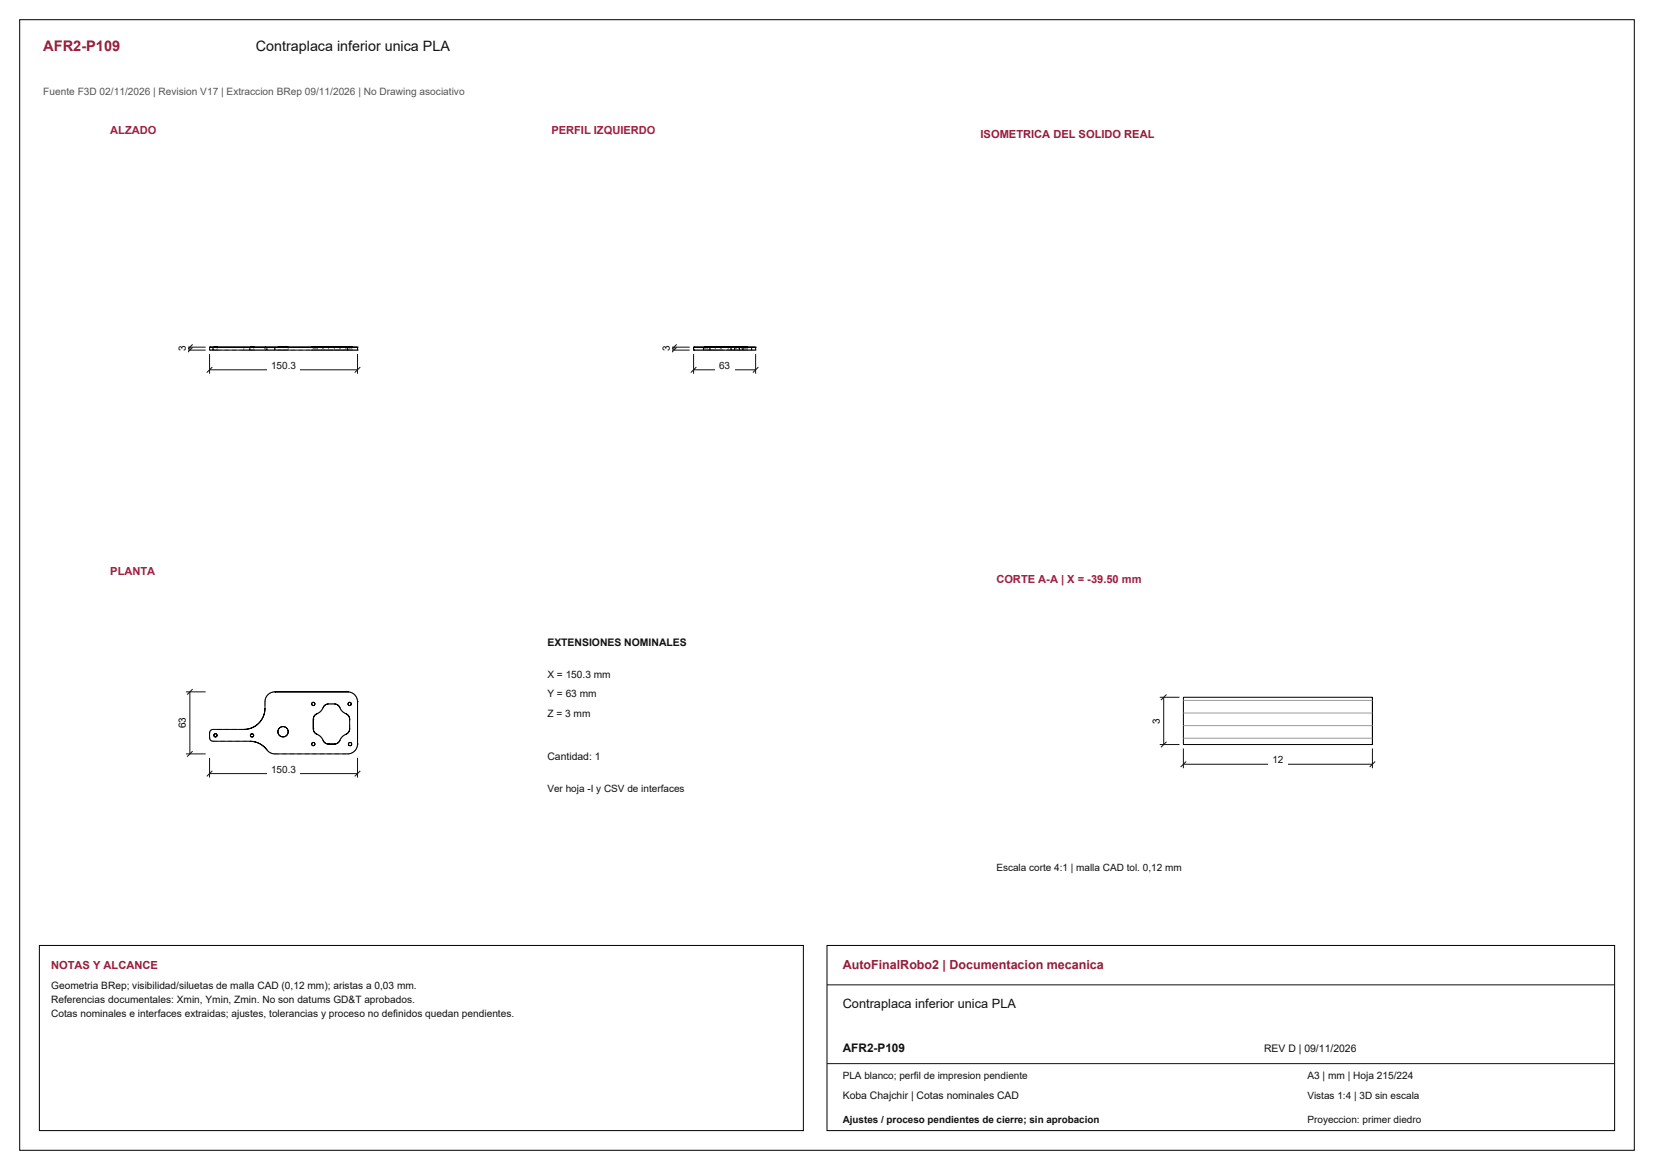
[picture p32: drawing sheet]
<svg xmlns="http://www.w3.org/2000/svg" width="420mm" height="297mm" viewBox="0 0 420 297" stroke-linecap="round" stroke-linejoin="round" font-family="sans-serif">
<defs><g id="words">
<text font-size="3.7" fill="#981b39" x="11" y="13">AFR2-P109</text>
<text font-size="3.6" fill="#111" x="65" y="13">Contraplaca inferior unica PLA</text>
<text font-size="3.2" fill="#981b39" x="214" y="246">AutoFinalRobo2 | Documentacion mecanica</text>
<text font-size="3.2" fill="#111" x="214" y="256">Contraplaca inferior unica PLA</text>
<text font-size="3" fill="#111" x="214" y="267">AFR2-P109</text>
<g font-size="2.8" fill="#a91843">
<text x="28" y="34">ALZADO</text>
<text x="140" y="34">PERFIL IZQUIERDO</text>
<text x="28" y="146">PLANTA</text>
<text x="253" y="148">CORTE A-A | X = -39.50 mm</text>
</g>
<g font-size="2.8" fill="#981b39">
<text x="249" y="35">ISOMETRICA DEL SOLIDO REAL</text>
<text x="13" y="246">NOTAS Y ALCANCE</text>
</g>
<text font-size="2.6" fill="#555" x="11" y="24">Fuente F3D 02/11/2026 | Revision V17 | Extraccion BRep 09/11/2026 | No Drawing asociativo</text>
<g font-size="2.6" fill="#111">
<text x="139" y="164">EXTENSIONES NOMINALES</text>
<text x="139" y="172">X = 150.3 mm</text>
<text x="139" y="177">Y = 63 mm</text>
<text x="139" y="182">Z = 3 mm</text>
<text x="139" y="193">Cantidad: 1</text>
<text x="13" y="251">Geometria BRep; visibilidad/siluetas de malla CAD (0,12 mm); aristas a 0,03 mm.</text>
<text x="13" y="254.6">Referencias documentales: Xmin, Ymin, Zmin. No son datums GD&amp;T aprobados.</text>
<text x="13" y="258.2">Cotas nominales e interfaces extraidas; ajustes, tolerancias y proceso no definidos quedan pendientes.</text>
<text x="321" y="267">REV D | 09/11/2026</text>
<text x="332" y="274">A3 | mm | Hoja 215/224</text>
<text x="214" y="279">Koba Chajchir | Cotas nominales CAD</text>
</g>
<g font-size="2.5">
<text x="47.2" y="89.2" transform="rotate(-90 47.2 89.2)">3</text>
<text x="170.1" y="89.2" transform="rotate(-90 170.1 89.2)">3</text>
<text x="47.2" y="184.9" transform="rotate(-90 47.2 184.9)">63</text>
<text x="294.5" y="183.7" transform="rotate(-90 294.5 183.7)">3</text>
</g>
<g font-size="2.5" fill="#111">
<text x="68.8" y="93.7">150.3</text>
<text x="182.6" y="93.7">63</text>
<text x="68.8" y="196.2">150.3</text>
<text x="323.1" y="193.8">12</text>
<text x="139" y="201">Ver hoja -I y CSV de interfaces</text>
<text x="253" y="221">Escala corte 4:1 | malla CAD tol. 0,12 mm</text>
<text x="214" y="274">PLA blanco; perfil de impresion pendiente</text>
<text x="332" y="279">Vistas 1:4 | 3D sin escala</text>
<text x="214" y="285">Ajustes / proceso pendientes de cierre; sin aprobacion</text>
<text x="332" y="285">Proyeccion: primer diedro</text>
</g>
</g></defs>
<g fill="none" stroke="#000" stroke-width=".25">
<path d="M5 5h410v287h-410zM53.2 88.1h.1M53.2 88.1h37.6M53.2 88.1v.8h37.6M54.1 88.1v.8M55.1 88.1h.1M63.4 88.1v.8M64.4 88.1h.1M67.3 88.1h.1M67.8 88.1v.8M69.8 88.1v.8M79.6 88.1h.1"/>
<path d="M80 88.1h.1M88.3 88.1v.8M88.8 88.1h.1M89.2 88.1h.1M89.3 88.1h.1M90.8 88.1h.1M90.8 88.9h.1M90.8 88.1v.8"/>
</g>
<g fill="none" stroke="#8c8c8c" stroke-width=".25" stroke-dasharray="1.1 .8" stroke-linecap="butt">
<path d="M53.2 88.9v-.8M53.3 88.9h-.1M53.5 88.9h-.2M53.7 88.9h-.2M53.9 88.9h-.2M54.1 88.1v.8M54.1 88.9h-.2M54.3 88.9h.1M54.4 88.9h.1M54.4 88.9h-.1M54.5 88.9h.2M54.5 88.9h-.1"/>
<path d="M54.7 88.9h.1M54.7 88.9h-.2M54.8 88.9h.2M54.8 88.9h-.1M55 88.9h.1M55 88.9h-.2M55.1 88.9h-.1M55.1 88.1v.8M61.9 88.9v-.8M61.9 88.9h-7.8M62.5 88.9h-.6M63 88.9h-.5"/>
<path d="M63.6 88.9h-.6M63.6 88.9h.1M63.7 88.9h.1M63.7 88.9h-.1M63.8 88.9h.2M63.8 88.9h-.1M64 88.9h.1M64 88.9h-.2M64.1 88.9h-.5M64.1 88.9h.2M64.1 88.9h-.1M64.3 88.9h.1"/>
<path d="M64.3 88.9h-.2M64.4 88.9h-.1M64.4 88.1v.8M64.6 88.9h-.5M65.1 88.9h-.5M65.5 88.9h-.4M65.9 88.9h-.4M66.3 88.9h-.4M66.6 88.9h-.3M66.8 88.9h-.2M67 88.9h-.2M67.2 88.9h-.2"/>
<path d="M67.3 88.9h-.1M67.3 88.1v.8M67.3 88.9v-.8M67.4 88.9h-.1M67.5 88.9h-.1M67.7 88.9h-.2M67.9 88.9h-.2M68.2 88.9h-.3M68.4 88.9h-.2M68.7 88.9h-.3M69.1 88.9h-.4M69.4 88.9h-.3"/>
<path d="M69.8 88.1v.8M69.8 88.9h-.4M70.6 88.9h.1M70.7 88.9h.1M70.7 88.9h-.1M70.8 88.9h.2M70.8 88.9h-.1M71 88.9h.2M71 88.9h-.2M71.2 88.9h.3M71.2 88.9h-.2M71.5 88.9h.2"/>
<path d="M71.5 88.9h-.3M71.7 88.9h.3M71.7 88.9h-.2M72 88.9h.3M72 88.9h-.3M72.3 88.9h.2M72.3 88.9h-.3M72.5 88.9h.2M72.5 88.9h-.2M72.7 88.9h.2M72.7 88.9h-.2M72.9 88.9h.2"/>
<path d="M72.9 88.9h-.2M73.1 88.9h.1M73.1 88.9h-.2M73.2 88.9h-.1M73.2 88.1v.8M79.1 88.9h.1M79.2 88.9h-.1M79.2 88.9h.2M79.4 88.9h.1M79.4 88.9h-.2M79.5 88.9h.2M79.5 88.9h-.1"/>
<path d="M79.6 88.9v-.8M79.6 88.1v.8M79.6 88.9h.1M79.7 88.9h.1M79.7 88.9h-.2M79.7 88.9h-.1M79.7 88.9h.2M79.8 88.9h.1M79.8 88.9h-.1M79.9 88.9h-.2M79.9 88.9h.2M79.9 88.9h.1"/>
<path d="M79.9 88.9h-.1M80 88.9h-.1M80 88.1v.8M80.1 88.9h-.2M80.1 88.9h.2M80.3 88.9h-.2M80.3 88.9h.2M80.5 88.9h-.2M80.5 88.1v.8M80.5 88.9h.3M80.5 88.9v-.8M80.8 88.9h.4"/>
<path d="M80.8 88.9h-.3M81.2 88.9h.2M81.2 88.9h-.4M81.4 88.9h.3M81.4 88.9h-.2M81.7 88.9h.2M81.7 88.9h-.3M81.9 88.9h.1M81.9 88.9h-.2M82 88.9v-.8M82 88.9h.1M82 88.1v.8"/>
<path d="M82 88.9h-.1M82.1 88.9h-.1M82.1 88.9h.2M82.3 88.9h-.2M82.3 88.9h.2M82.5 88.9h-.2M82.5 88.9h.2M82.7 88.9h-.2M82.7 88.9h.2M82.9 88.9h-.2M82.9 88.9h.3M83.2 88.9h-.3"/>
<path d="M83.2 88.9h.2M83.4 88.9h-.2M83.4 88.1v.8M83.4 88.9h1.5M83.4 88.9v-.8M84.9 88.9v-.8M84.9 88.9h-1.5M84.9 88.1v.8M84.9 88.9h.3M85.2 88.9h-.3M85.2 88.9h.2M85.4 88.9h-.2"/>
<path d="M85.4 88.9h.2M85.6 88.9h-.2M85.6 88.9h.3M85.9 88.9h-.3M85.9 88.9h.1M86 88.9h-.1M86 88.9h.2M86.2 88.9h-.2M86.2 88.9h.1M86.3 88.9h-.1M86.3 88.1v.8M86.3 88.9h.2"/>
<path d="M86.3 88.9v-.8M86.5 88.9h.2M86.5 88.9h-.2M86.7 88.9h.2M86.7 88.9h-.2M86.9 88.9h.3M86.9 88.9h-.2M87.2 88.9h.3M87.2 88.9h-.3M87.5 88.9h.3M87.5 88.9h-.3M87.8 88.9v-.8"/>
<path d="M87.8 88.9h-.3M87.8 88.1v.8M87.8 88.9h.3M88.1 88.9h-.3M88.1 88.9h.2M88.3 88.9h-.2M88.3 88.9h.1M88.3 88.9v-.8M88.3 88.9h-18.5M88.4 88.9h.1M88.4 88.9h-.1M88.4 88.9h.2"/>
<path d="M88.5 88.9h.1M88.5 88.9h-.1M88.6 88.9h.1M88.6 88.9h-.1M88.6 88.9h-.2M88.6 88.9h-.3M88.7 88.9h-.1M88.7 88.9h.1M88.7 88.9h.2M88.8 88.9h-.1M88.8 88.1v.8M88.8 88.9v-.8"/>
<path d="M88.9 88.9h.1M88.9 88.9h-.2M89 88.9h-.4M89 88.9h.1M89 88.9h-.1M89.1 88.9h.2M89.1 88.9h-.1M89.1 88.9h.1M89.2 88.9h-.1M89.2 88.1v.8M89.3 88.9h-.2M89.3 88.1v.8"/>
<path d="M89.3 88.9h-.3M89.6 88.9h-.3M89.9 88.9h-.3M90.2 88.9h-.3M90.4 88.9h-.2M90.6 88.9h-.2M90.7 88.9h-.1M90.8 88.9h-.1"/>
</g>
<path d="M53.2 89.9v5M53.2 93.9h37.6M53.9 93.2l-1.4 1.4M90.8 89.9v5M91.5 93.2l-1.4 1.4" fill="none" stroke="#111" stroke-width=".25"/>
<path d="M67.8 91.8h8.4v3h-8.4z" fill-rule="evenodd" fill="#fff"/>
<path d="M47.2 88.9h5M47.2 88.1h5M48.2 88.1v.8M48.9 88.2l-1.4 1.4M48.9 87.4l-1.4 1.4" fill="none" stroke="#111" stroke-width=".25"/>
<path d="M44.4 87.1h3.2v2.8h-3.2z" fill-rule="evenodd" fill="#fff"/>
<g fill="none" stroke="#8c8c8c" stroke-width=".25" stroke-dasharray="1.1 .8" stroke-linecap="butt">
<path d="M176.1 88.9h.1M176.2 88.9h-.1M176.4 88.9h-.2M176.5 88.9h-.1M176.7 88.9h-.2M177 88.9h-.3M177.3 88.9h-.3M177.6 88.9h-.3M177.9 88.9h-.3M178.3 88.9h-.4M178.6 88.1v.8M178.6 88.9h-.3"/>
<path d="M178.8 88.1v.8M178.8 88.9h.1M178.9 88.9h-.1M178.9 88.9h.1M179 88.9h-.1M179 88.9h.2M179.1 88.9h-.1M179.2 88.9v-.8M179.2 88.1v.8M179.2 88.9h.1M179.3 88.9h-.2M179.3 88.9h-.1"/>
<path d="M179.3 88.9h.1M179.3 88.9h.2M179.4 88.9h-.1M179.4 88.9h.1M179.5 88.9h.1M179.5 88.9h-.1M179.5 88.9h.2M179.6 88.9h-.1M179.6 88.1v.8M179.7 88.9h-.2M179.7 88.9h.2M179.9 88.9h-.2"/>
<path d="M179.9 88.9h.2M180.1 88.9h-.2M180.1 88.1v.8M180.1 88.9h.4M180.1 88.9v-.8M180.5 88.9h.3M180.5 88.9h-.4M180.8 88.9h.3M180.8 88.9h-.3M181.1 88.9h.2M181.1 88.9h-.3M181.3 88.9h.2"/>
<path d="M181.3 88.9h-.2M181.5 88.9h.2M181.5 88.9h-.2M181.7 88.9v-.8M181.7 88.9h-.2M181.7 88.1v.8M181.7 88.9h.1M181.8 88.9h-.1M181.8 88.9h.1M181.9 88.9h-.1M181.9 88.9h.2M182.1 88.9h-.2"/>
<path d="M182.1 88.9h.2M182.3 88.9h-.2M182.3 88.9h.3M182.6 88.9h-.3M182.6 88.9h.2M182.8 88.9h-.2M182.8 88.9h.3M183.1 88.9h2.4M183.1 88.1v.8M183.1 88.9h-.3M183.1 88.9v-.8M184.9 88.1v.8"/>
<path d="M184.9 88.9h.1M185 88.9h-.1M185 88.9h.1M185.1 88.9h-.1M185.1 88.9h.2M185.3 88.9h-.2M185.3 88.9h.2M185.5 88.9h-.2M185.5 88.9h.2M185.5 88.9v-.8M185.5 88.9h.3M185.5 88.1v.8"/>
<path d="M185.5 88.9h-2.4M185.7 88.9v-.8M185.7 88.9h-.2M185.7 88.9h.3M185.8 88.9h-.3M185.8 88.9h.2M186 88.9h-.3M186 88.9h.3M186 88.9h-.2M186 88.9h.2M186.2 88.9h-.2M186.2 88.9h.3"/>
<path d="M186.3 88.9h.2M186.3 88.9h-.3M186.5 88.9h-.3M186.5 88.9h.1M186.5 88.9h.3M186.5 88.9h-.2M186.6 88.9h-.1M186.6 88.9h.2M186.7 88.1v.8M186.7 88.9h.1M186.8 88.9h-.1M186.8 88.9h.1"/>
<path d="M186.8 88.9h.2M186.8 88.9h-.3M186.8 88.9h-.2M186.9 88.9h.1M186.9 88.9h-.1M186.9 88.1v.8M186.9 88.9h.2M186.9 88.9v-.8M187 88.9h-.2M187 88.9h.2M187.1 88.9h.2M187.1 88.9h-.2"/>
<path d="M187.1 88.9h-.1M187.2 88.9h.1M187.2 88.9h.2M187.2 88.9h-.2M187.2 88.9h-.1M187.3 88.9h-.2M187.3 88.9h.2M187.4 88.9h.1M187.4 88.9h-.2M187.4 88.9h-.1M187.5 88.9h.1M187.5 88.9h-.1"/>
<path d="M187.5 88.9h.3M187.5 88.9h-.2M187.6 88.9h-.1M187.6 88.1v.8M187.8 88.9h.3M187.8 88.9h-.3M188.1 88.9h.3M188.1 88.9h-.3M188.4 88.9v-.8M188.4 88.9h.3M188.4 88.1v.8M188.4 88.9h-.3"/>
<path d="M188.7 88.9h-.3M188.7 88.9h.2M188.7 88.1v.8M188.9 88.9h-.2M188.9 88.9h.1M189 88.1v.8M189 88.9h.1M189 88.9h-.1M189 88.9h.2M189.1 88.9h.1M189.2 88.9h-.2M189.2 88.9h.1"/>
<path d="M189.2 88.9h.2M189.3 88.9h-.1M189.3 88.9h.1M189.4 88.9h-.1M189.4 88.9v-.8M189.4 88.9h-10.8M189.4 88.1v.8M189.4 88.9h.1M189.5 88.9h-.2M189.5 88.9h.2M189.6 88.9h-.1M189.7 88.9h.1"/>
<path d="M189.7 88.9h-.1M189.7 88.9h-.3M189.8 88.9h-.1M189.8 88.1v.8M190.1 88.9h-.4M190.4 88.9h-.3M190.7 88.9h-.3M191 88.9h-.3M191.3 88.9h-.3M191.5 88.9h-.2M191.6 88.9h-.1M191.8 88.9h-.2"/>
<path d="M191.9 88.1v.8M191.9 88.9h-.1"/>
</g>
<g fill="none" stroke="#000" stroke-width=".25">
<path d="M176.1 88.1h.1M176.1 88.9h.1M176.1 88.1h15.8M176.1 88.1v.8M178.6 88.1v.8M179.2 88.1h.1M180.3 88.1v.8M184.9 88.1h.1M185.7 88.1h.1M185.7 88.1v.8M186.5 88.1v.8M187.6 88.1h.1"/>
<path d="M187.8 88.1v.8M188.7 88.1h.1M188.7 88.1v.8M189.4 88.1h.1M190.9 88.1v.8M191.9 88.1h.1M191.9 88.1v.8h-15.7"/>
</g>
<path d="M176.1 89.9v5M176.1 93.9h15.8M176.8 93.2l-1.4 1.4M191.9 89.9v5M192.6 93.2l-1.4 1.4" fill="none" stroke="#111" stroke-width=".25"/>
<path d="M181.6 91.8h4.8v3h-4.8z" fill-rule="evenodd" fill="#fff"/>
<path d="M170.1 88.9h5M170.1 88.1h5M171.1 88.1v.8M171.8 88.2l-1.4 1.4M171.8 87.4l-1.4 1.4" fill="none" stroke="#111" stroke-width=".25"/>
<path d="M167.3 87.1h3.2v2.8h-3.2z" fill-rule="evenodd" fill="#fff"/>
<g fill="none" stroke="#8c8c8c" stroke-width=".25" stroke-dasharray="1.1 .8" stroke-linecap="butt">
<path d="M67.3 178.1v1.7M67.3 177.8v.3M67.4 177.4l-.1 .4M67.5 177.1l-.1 .3M67.7 176.8l-.2 .3M67.9 176.5l-.2 .3M68.2 176.2l-.3 .3M68.4 176l-.2 .2M68.7 175.9l-.3 .1M69.1 175.7l-.4 .2M69.4 175.7h-.3M69.8 175.6l-.4 .1"/>
<path d="M81.9 180l-.2 .3M82 179.6l-.1 .4M84.9 178.7h-1.5M86.5 180l-.2-.4M88.6 175.7l-.3-.1M89 175.7h-.4M89.3 175.9l-.3-.2M89.6 176l-.3-.1M89.9 176.2l-.3-.2M90.2 176.5l-.3-.3M90.4 176.8l-.2-.3M90.6 177.1l-.2-.3"/>
<path d="M90.7 177.4l-.1-.3M90.8 177.8l-.1-.4M90.8 178.1v-.3M53.2 186v1.3M53.2 187.3v.2M53.2 185.8v.2M53.2 187.5l.1 .2M53.3 185.6l-.1 .2M53.3 187.7l.2 .2M53.5 185.4l-.2 .2M53.5 187.9l.2 .1M53.7 185.3l-.2 .1"/>
<path d="M53.7 188l.2 .1M53.9 185.2l-.2 .1M53.9 188.1l.2 .1M54.1 188.2h9.3M54.1 185.2h-.2M61.9 185.2h-7.8M67.8 190.4l.2 .2M68 190.6l.2 .2M68.2 190.8l.3 .2M68.5 191l.3 .2M68.8 191.2l.3 .1M69.1 191.3l.4 .1"/>
<path d="M69.5 191.4h.3M69.8 191.4h18.5M80.5 186.4l.3 .2M80.8 186.6l.4 .2M80.8 181l-.3 .2M81.2 186.8l.2 .2M81.2 180.8l-.4 .2M81.4 187l.3 .3M81.4 180.6l-.2 .2M81.7 187.3l.2 .3M81.7 180.3l-.3 .3M81.9 187.6l.1 .3"/>
<path d="M86.3 187.9l.2-.3M86.5 187.6l.2-.3M86.7 187.3l.2-.3M86.7 180.3l-.2-.3M86.9 187l.3-.2M86.9 180.6l-.2-.3M87.2 186.8l.3-.2M87.2 180.8l-.3-.2M87.5 186.6l.3-.2M87.5 181l-.3-.2M87.8 181.2l-.3-.2M88.3 191.4l.3-.1"/>
<path d="M88.6 191.3h.4M88.8 185v-2.4M89 191.3l.3-.2M89.3 191.1l.3-.1M89.6 191l.3-.2M89.9 190.8l.3-.3M90.2 190.5l.2-.3M90.4 190.2l.2-.3M90.6 189.9l.1-.3M90.7 189.6l.1-.4M90.8 189.2v-.3"/>
</g>
<g fill="none" stroke="#000" stroke-width=".25">
<path d="M69.8 175.6h.1M69.8 175.6a2.5 2.5 0 0 0-2.5 2.5 6 6 0 0 1-2.2 6l-1.5 .8-1.1 .2-8.4 .1-.4 .1-.5 .5v1.7l.7 .6 9.5 .1a5.9 5.9 0 0 1 4.8 2.6l.9 .5 .7 .1h18.5a2.5 2.5 0 0 0 2.5-2.5M69.8 175.6h18.5M88.3 175.6h.1M88.3 175.6a2.5 2.5 0 0 1 2.5 2.5M90.8 178.1h.1M90.8 178.1v10.8M79.6 185h.1M79.6 182.6h.1M79.6 185a1.94 1.94 0 0 0 1.6 1.8l.5 .5a2.04 2.04 0 0 0 1.7 1.6M79.6 182.6v2.4M79.6 182.6a1.94 1.94 0 0 1 1.6-1.8l.5-.5a2.04 2.04 0 0 1 1.7-1.6h1.5a1.94 1.94 0 0 1 1.8 1.6l.5 .5a2.04 2.04 0 0 1 1.6 1.8v2.4a1.94 1.94 0 0 1-1.6 1.8l-.5 .5a2.04 2.04 0 0 1-1.8 1.6"/>
<path d="M83.4 188.9h.1M83.4 188.9h1.5M84.9 188.9h.1M90.8 188.9h.1"/>
<circle cx="79.6" cy="178.7" r=".43"/>
<circle cx="88.8" cy="178.7" r=".43"/>
<circle cx="54.7" cy="186.7" r=".42"/>
<circle cx="64" cy="186.7" r=".43"/>
<circle cx="71.9" cy="185.8" r="1.31"/>
<circle cx="79.6" cy="188.9" r=".42"/>
<circle cx="88.9" cy="188.9" r=".42"/>
</g>
<path d="M53.2 192.4v5M53.2 196.4h37.6M53.9 195.7l-1.4 1.4M90.8 192.4v5M91.5 195.7l-1.4 1.4" fill="none" stroke="#111" stroke-width=".25"/>
<path d="M67.8 194.3h8.4v3h-8.4z" fill-rule="evenodd" fill="#fff"/>
<path d="M47.2 175.6h5M48.2 175.6v15.8M48.9 174.9l-1.4 1.4M47.2 191.4h5M48.9 190.7l-1.4 1.4" fill="none" stroke="#111" stroke-width=".25"/>
<path d="M44.4 181.4h3.2v4.2h-3.2z" fill-rule="evenodd" fill="#fff"/>
<path d="M300.5 177h48v12h-48z" fill="none" stroke="#000" stroke-width=".25"/>
<path d="M300.5 190v5M300.5 194h48M301.2 193.3l-1.4 1.4M348.5 190v5M349.2 193.3l-1.4 1.4" fill="none" stroke="#111" stroke-width=".25"/>
<path d="M322.1 191.9h4.8v3h-4.8z" fill-rule="evenodd" fill="#fff"/>
<path d="M294.5 177h5M295.5 177v12M296.2 176.3l-1.4 1.4M294.5 189h5M296.2 188.3l-1.4 1.4" fill="none" stroke="#111" stroke-width=".25"/>
<path d="M291.7 181.6h3.2v2.8h-3.2z" fill-rule="evenodd" fill="#fff"/>
<path d="M300.5 177.8h48M300.5 187.4h48M300.5 184.2h48M300.5 181h48" fill="none" stroke="#9a9a9a" stroke-width=".25"/>
<path d="M10 240h194v47h-194zM210 240h200v47h-200z" fill="none" stroke="#000" stroke-width=".25"/>
<path d="M210 250h200M210 270h200" fill="none" stroke="#111" stroke-width=".25"/>
<use href="#words"/>
</svg>
